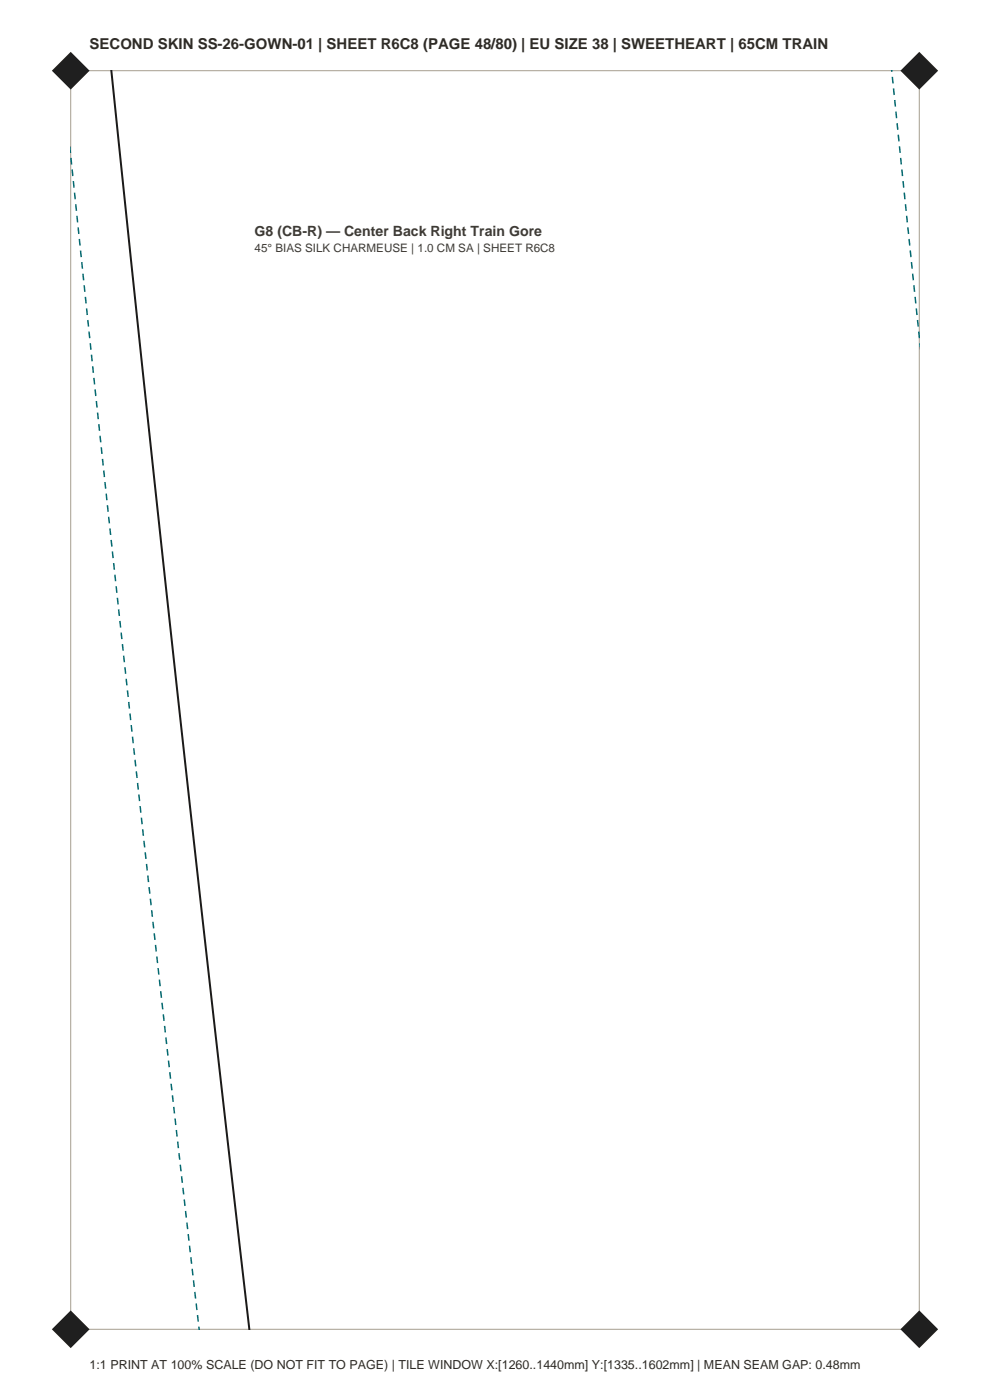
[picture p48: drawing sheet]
<svg xmlns="http://www.w3.org/2000/svg" width="210mm" height="297mm" viewBox="0 0 210 297" stroke-linecap="round" stroke-linejoin="round" font-family="sans-serif">
<defs><g id="words">
<text font-size="3.2" fill="#2e2b26" x="19" y="10.5">SECOND SKIN SS-26-GOWN-01 | SHEET R6C8 (PAGE 48/80) | EU SIZE 38 | SWEETHEART | 65CM TRAIN</text>
<text font-size="3" fill="#403b33" x="54" y="50">G8 (CB-R) — Center Back Right Train Gore</text>
<text font-size="2.6" fill="#2e2b26" x="19" y="290.5">1:1 PRINT AT 100% SCALE (DO NOT FIT TO PAGE) | TILE WINDOW X:[1260..1440mm] Y:[1335..1602mm] | MEAN SEAM GAP: 0.48mm</text>
<text font-size="2.5" fill="#403b33" x="54" y="53.5">45° BIAS SILK CHARMEUSE | 1.0 CM SA | SHEET R6C8</text>
</g></defs>
<path d="M15 15h180v267h-180z" fill="none" stroke="#a69e8f" stroke-width=".21"/>
<g fill="#1f1f1f">
<path d="M11 282l4-4 4 4-4 4z" fill-rule="evenodd"/>
<path d="M191 282l4-4 4 4-4 4z" fill-rule="evenodd"/>
<path d="M11 15l4-4 4 4-4 4z" fill-rule="evenodd"/>
<path d="M191 15l4-4 4 4-4 4z" fill-rule="evenodd"/>
</g>
<path d="M23.6 14.9l6.6 63 7.6 70.2 15.1 134" fill="none" stroke="#1a1a1a" stroke-width=".42"/>
<path d="M189.1 14.9l6 57M15 32.5l12.8 121.3 14.4 128.3" fill="none" stroke="#036970" stroke-width=".32" stroke-dasharray="1.4 1.1" stroke-linecap="butt"/>
<use href="#words"/>
</svg>
